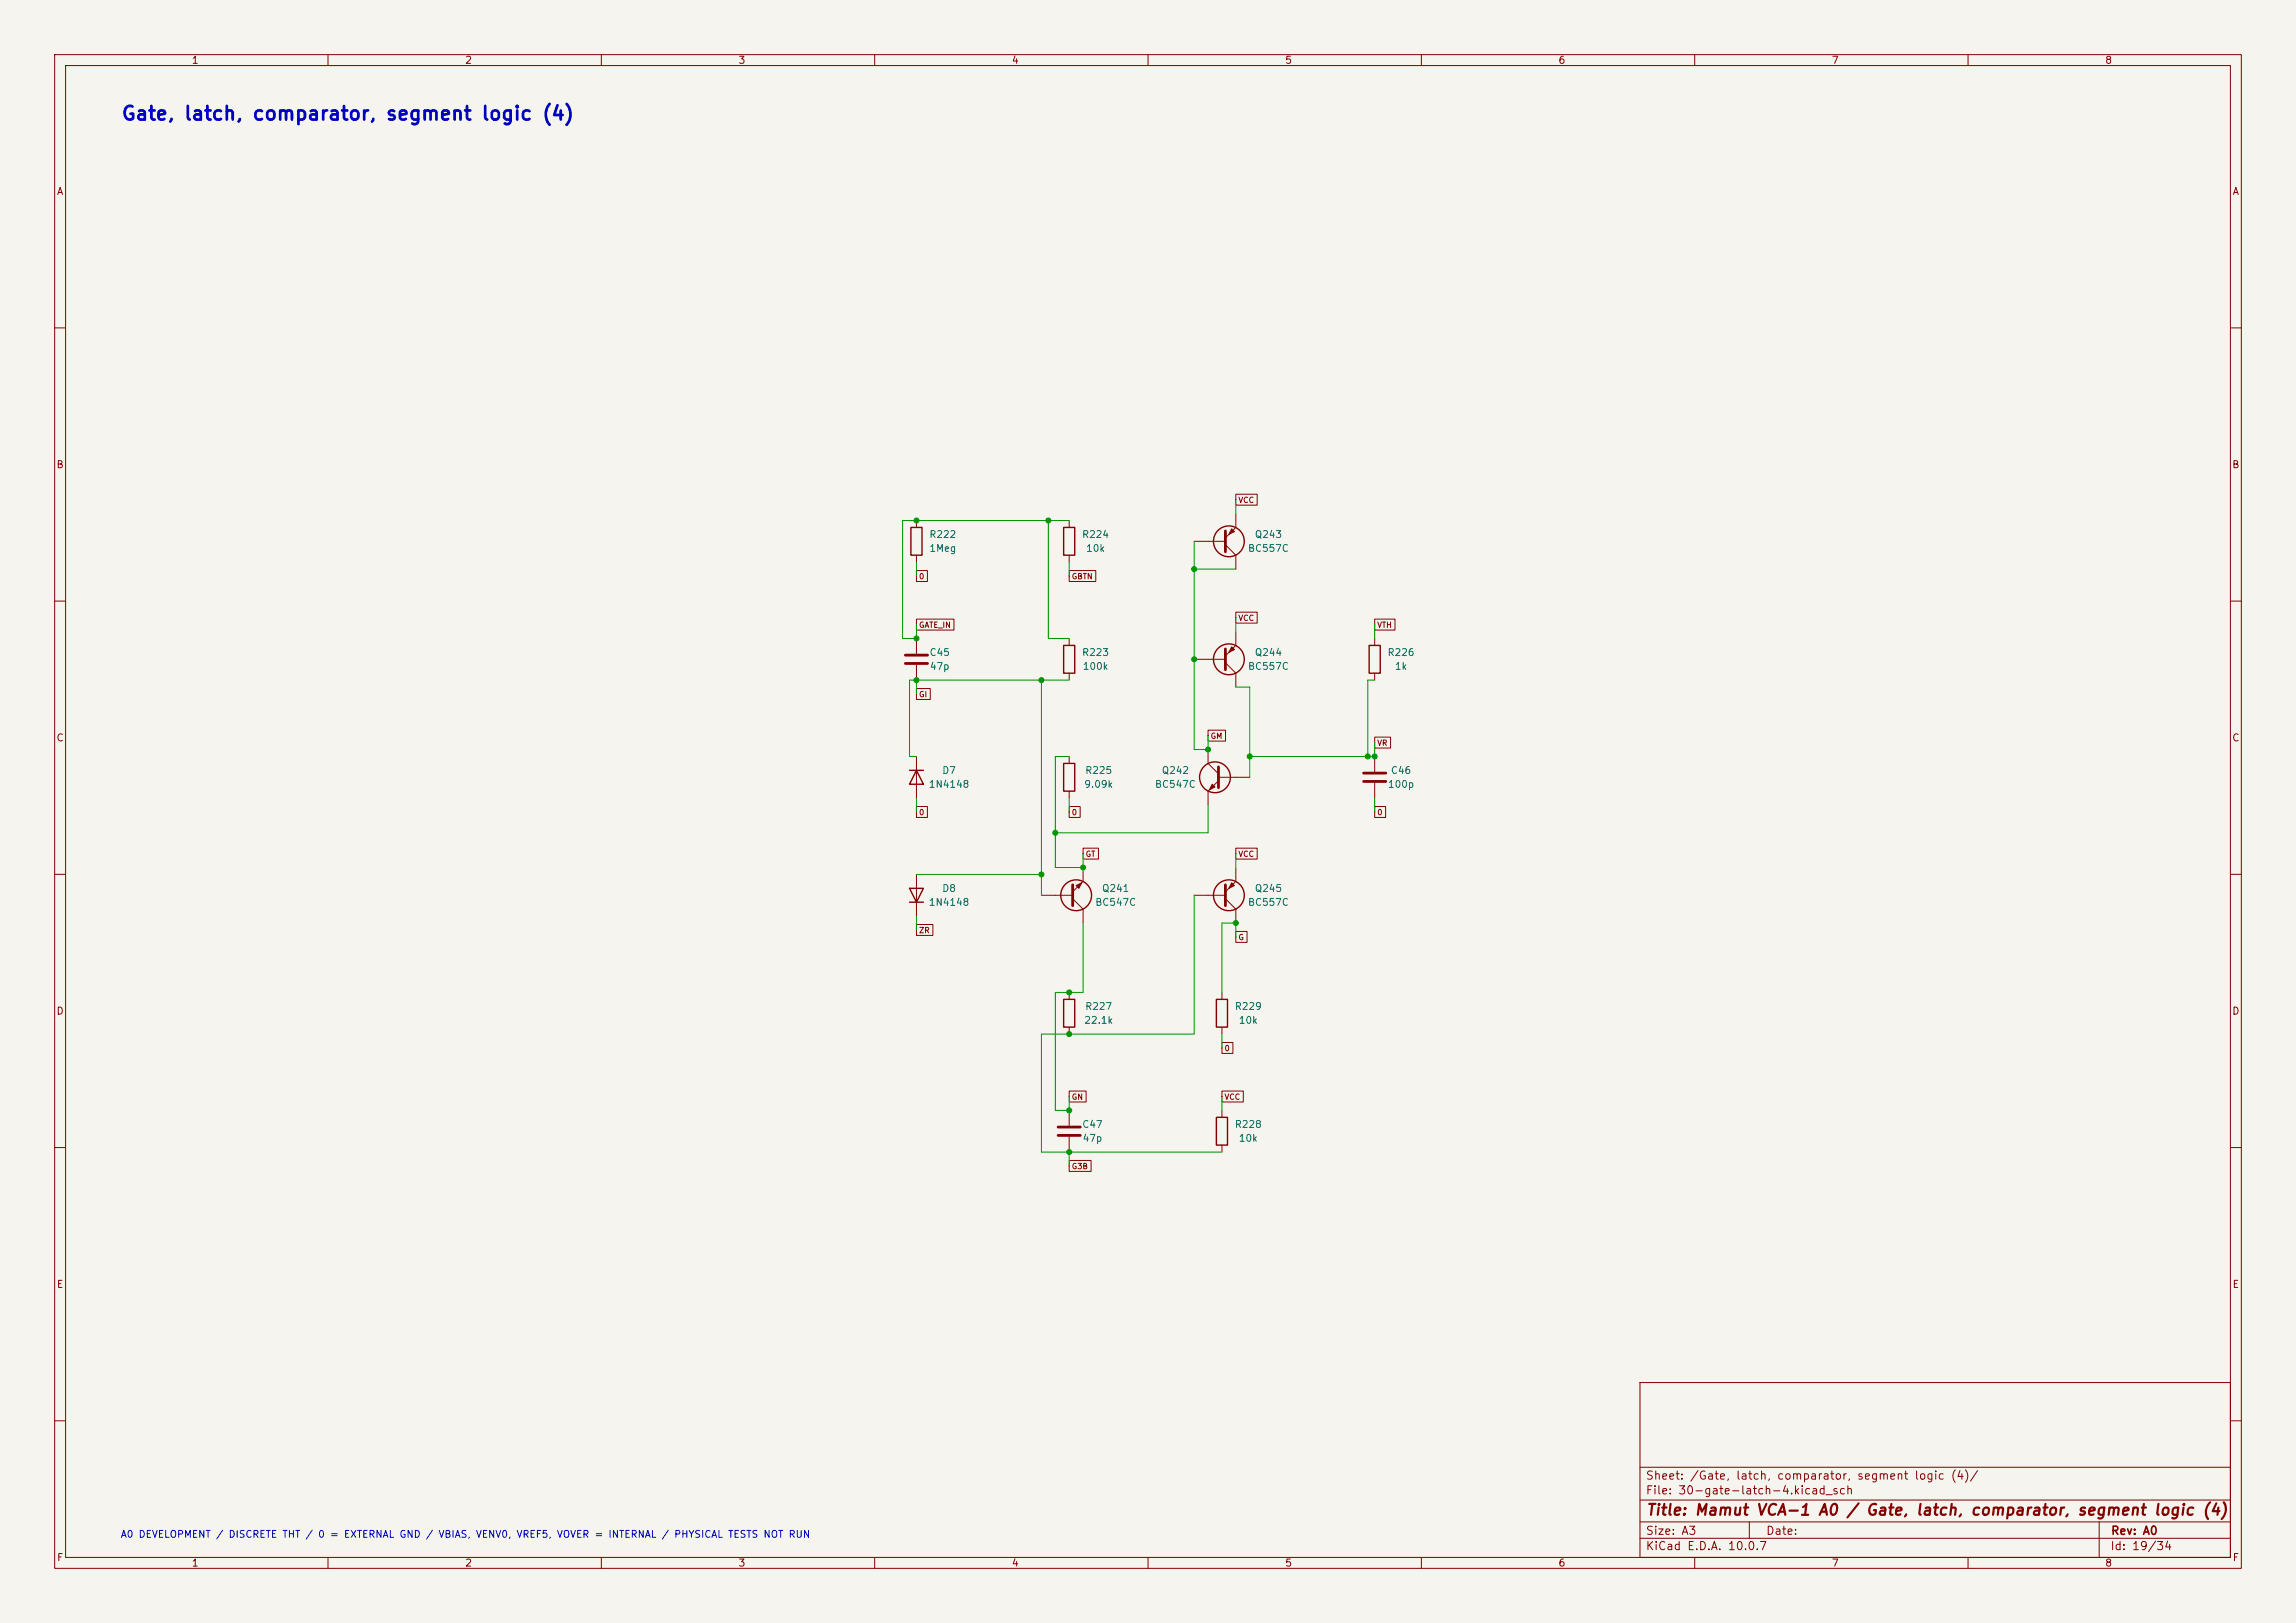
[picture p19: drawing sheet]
<svg xmlns="http://www.w3.org/2000/svg" width="420mm" height="297mm" viewBox="0 0 420 297" stroke-linecap="round" stroke-linejoin="round" font-family="sans-serif">
<defs><g id="words">
<text font-size="2.5" fill="#0000c2" x="22.1" y="22.6">Gate, latch, comparator, segment logic (4)</text>
<text font-size="2" fill="#840000" x="301" y="277.8">Title: Mamut VCA-1 A0 / Gate, latch, comparator, segment logic (4)</text>
<g font-size="1.5" fill="#840000">
<text x="300.9" y="273.8">File: 30-gate-latch-4.kicad_sch</text>
<text x="300.9" y="271.1">Sheet: /Gate, latch, comparator, segment logic (4)/</text>
<text x="300.9" y="281.2">Size: A3</text>
<text x="322.9" y="281.2">Date:</text>
<text x="386" y="281.2">Rev: A0</text>
<text x="300.9" y="284">KiCad E.D.A. 10.0.7</text>
<text x="385.9" y="284">Id: 19/34</text>
</g>
<g font-size="1.3" fill="#840000">
<text x="35" y="12">1</text>
<text x="85" y="12">2</text>
<text x="135" y="12">3</text>
<text x="185" y="12">4</text>
<text x="235" y="12">5</text>
<text x="285" y="12">6</text>
<text x="335" y="12">7</text>
<text x="385" y="12">8</text>
<text x="10.3" y="36">A</text>
<text x="408.3" y="36">A</text>
<text x="10.2" y="86">B</text>
<text x="408.2" y="86">B</text>
<text x="10.2" y="136">C</text>
<text x="408.2" y="136">C</text>
<text x="10.2" y="186">D</text>
<text x="408.2" y="186">D</text>
<text x="10.3" y="236">E</text>
<text x="408.3" y="236">E</text>
<text x="10.3" y="286">F</text>
<text x="35" y="287">1</text>
<text x="85" y="287">2</text>
<text x="135" y="287">3</text>
<text x="185" y="287">4</text>
<text x="235" y="287">5</text>
<text x="285" y="287">6</text>
<text x="335" y="287">7</text>
<text x="385" y="287">8</text>
<text x="408.3" y="286">F</text>
</g>
<g font-size="1.3" fill="#006464">
<text x="169.9" y="98.8">R222</text>
<text x="169.9" y="101.3">1Meg</text>
<text x="197.8" y="98.8">R224</text>
<text x="198.6" y="101.3">10k</text>
<text x="228.2" y="101.3">BC557C</text>
<text x="229.4" y="98.8">Q243</text>
<text x="169.9" y="120.3">C45</text>
<text x="170" y="122.9">47p</text>
<text x="197.8" y="120.3">R223</text>
<text x="198" y="122.9">100k</text>
<text x="228.2" y="122.9">BC557C</text>
<text x="229.4" y="120.3">Q244</text>
<text x="253.7" y="120.3">R226</text>
<text x="255" y="122.9">1k</text>
<text x="172.2" y="141.9">D7</text>
<text x="198.4" y="141.9">R225</text>
<text x="212.4" y="141.9">Q242</text>
<text x="254.3" y="141.9">C46</text>
<text x="169.8" y="144.5">1N4148</text>
<text x="198.2" y="144.5">9.09k</text>
<text x="211.2" y="144.5">BC547C</text>
<text x="253.8" y="144.5">100p</text>
<text x="169.8" y="166.1">1N4148</text>
<text x="172.2" y="163.5">D8</text>
<text x="200.2" y="166.1">BC547C</text>
<text x="201.5" y="163.5">Q241</text>
<text x="228.2" y="166.1">BC557C</text>
<text x="229.4" y="163.5">Q245</text>
<text x="198.4" y="185.1">R227</text>
<text x="225.8" y="185.1">R229</text>
<text x="198.2" y="187.7">22.1k</text>
<text x="226.5" y="187.7">10k</text>
<text x="197.9" y="206.7">C47</text>
<text x="197.9" y="209.2">47p</text>
<text x="225.8" y="206.7">R228</text>
<text x="226.5" y="209.2">10k</text>
</g>
<text font-size="1.3" fill="#0000c2" x="22" y="281.7">A0 DEVELOPMENT / DISCRETE THT / 0 = EXTERNAL GND / VBIAS, VENV0, VREF5, VOVER = INTERNAL / PHYSICAL TESTS NOT RUN</text>
<g font-size="1" fill="#840000">
<text x="226.4" y="92.3">VCC</text>
<text x="168" y="106.2">0</text>
<text x="196" y="106.2">GBTN</text>
<text x="226.4" y="113.9">VCC</text>
<text x="168" y="115.1">GATE_IN</text>
<text x="251.8" y="115.1">VTH</text>
<text x="168" y="127.8">GI</text>
<text x="221.4" y="135.4">GM</text>
<text x="251.8" y="136.7">VR</text>
<text x="168" y="149.4">0</text>
<text x="196" y="149.4">0</text>
<text x="251.8" y="149.4">0</text>
<text x="198.5" y="157">GT</text>
<text x="226.4" y="157">VCC</text>
<text x="168" y="171">ZR</text>
<text x="226.4" y="172.3">G</text>
<text x="223.9" y="192.6">0</text>
<text x="196" y="201.5">GN</text>
<text x="223.9" y="201.5">VCC</text>
<text x="196" y="214.2">G3B</text>
</g>
</g></defs>
<path d="M0 0h420v297h-420z" fill="#f5f4ef" stroke="#f5f4ef" stroke-width=".18"/>
<g fill="none" stroke="#840000" stroke-width=".18">
<path d="M10 10h400v277h-400zM12 12h396v273h-396zM60 10v2M110 10v2M160 10v2M210 10v2M260 10v2M310 10v2M360 10v2M10 60h2M408 60h2M167.6 95.3v1.2"/>
<path d="M195.6 95.3v1.2M218.4 99.1h5.8M224.2 99.7l1.9 1.9v2.5M226.1 90.4h3.9v2h-3.9zM226.1 94v2.5l-1.9 1.9M10 110h2M167.6 113.3h6.9v2h-6.9zM167.6 104.4h2v2h-2zM167.6 101.6v1.3M167.6 116.8v2.8M195.6 104.4h4.8v2h-4.8zM195.6 101.6v1.3"/>
<path d="M195.6 116.8v1.3M226.1 112h3.9v2h-3.9zM226.1 115.6v2.5l-1.9 1.9M251.5 113.3h3.7v2h-3.7zM251.5 116.8v1.3M408 110h2M167.6 126h2.6v2h-2.6zM167.6 121.7v2.8M167.6 138.4v7.7M195.6 123.2v1.3M195.6 138.4v1.3M218.4 120.7h5.8"/>
<path d="M221 133.6h3.2v2h-3.2zM221 137.2v2.5l1.9 1.9M224.2 121.3l1.9 1.9v2.5M251.5 134.9h2.9v2h-2.9zM251.5 123.2v1.3M251.5 138.4v2.8M10 160h2M167.6 147.6h2v2h-2zM195.6 147.6h2v2h-2zM195.6 144.8v1.3M198.1 155.2h2.8v2h-2.8zM198.1 158.8v2.5l-1.9 1.9"/>
<path d="M222.9 142.2h5.7M222.9 142.9l-1.9 1.9v2.5M226.1 155.2h3.9v2h-3.9zM226.1 158.8v2.5l-1.9 1.9M251.5 147.6h2v2h-2zM251.5 143.3v2.8M408 160h2M167.6 169.2h3v2h-3zM167.6 160v7.6M190.5 163.8h5.7M196.2 164.5l1.9 1.9v2.5M218.4 163.8h5.8"/>
<path d="M224.2 164.5l1.9 1.9v2.5M226.1 170.4h2v2.1h-2zM195.6 199.7h3.1v2h-3.1zM195.6 181.6v1.3M195.6 188v1.2M223.5 199.7h3.9v2h-3.9zM223.5 190.8h2v2h-2zM223.5 181.6v1.3M223.5 188v1.2M10 210h2M195.6 212.4h4v2h-4zM195.6 203.2v2.8"/>
<path d="M195.6 208v2.8M223.5 203.2v1.3M223.5 209.6v1.2M408 210h2M300 253h108v32h-108zM10 260h2M300 278.5h108M300 274.5h108M300 268.5h108M320 278.5v3M384 278.5v6.5M408 260h2"/>
<path d="M60 285v2M110 285v2M160 285v2M210 285v2M260 285v2M300 281.5h108M310 285v2M360 285v2"/>
</g>
<path d="M224.2 97.2v3.8M165.6 119.9h4.1M224.2 118.7v3.9M165.6 121.4h4.1M222.9 140.3v3.8M249.4 141.5h4.1M249.4 143h4.1M196.2 161.9v3.8M224.2 161.9v3.8M193.5 206.2h4.1M193.5 207.8h4.1" fill="none" stroke="#840000" stroke-width=".51"/>
<g fill="none" stroke="#840000" stroke-width=".25">
<path d="M166.6 96.5h2.1v5.1h-2.1zM194.6 96.5h2v5.1h-2zM194.6 118.1h2v5.1h-2zM250.4 118.1h2.1v5.1h-2.1zM194.6 139.7h2v5.1h-2zM166.4 141h2.5M167.6 141l1.3 2.5h-2.5zM166.4 162.6h2.5l-1.3 2.5zM166.4 165.1h2.5M194.6 182.9h2v5.1h-2zM222.5 182.9h2v5.1h-2zM222.5 204.5h2v5.1h-2z"/>
<circle cx="224.8" cy="99.1" r="2.82"/>
<circle cx="224.8" cy="120.6" r="2.82"/>
<circle cx="222.2" cy="142.2" r="2.82"/>
<circle cx="196.8" cy="163.8" r="2.82"/>
<circle cx="224.8" cy="163.8" r="2.82"/>
</g>
<g fill="#840000" stroke="#840000" stroke-width=".18">
<path d="M225.3 161.5l.5 .6-1 .5z"/>
<path d="M225.3 96.8l.5 .5-1 .5z"/>
<path d="M225.3 118.4l.5 .5-1 .5z"/>
<path d="M196.8 162.1l1.1-.6-.5 1.1z"/>
<path d="M221.7 143.5l.5 .5-1 .5z"/>
</g>
<g fill="none" stroke="#009600" stroke-width=".18">
<path d="M191.8 95.3v21.5h3.8M195.6 95.3h-30.5v21.5h2.5v-2.5M218.4 99.1v38.1h2.6v-2.6M226.1 91.4v2.6M167.6 102.9v2.5M195.6 102.9v2.5M218.4 104.1h7.7M226.1 113v2.6M251.5 114.3v2.5M167.6 124.5v2.5M190.5 124.5v39.3M195.6 138.4h-2.6v20.4h5.1v-2.6"/>
<path d="M195.6 124.5h-29.2v13.9h1.2M226.1 125.7h2.5v16.5M251.5 135.9v2.5h-22.9M251.5 124.5h-1.3v13.9M167.6 146.1v2.5M195.6 146.1v2.5M221 147.3v5.1h-28M226.1 156.2v2.6M251.5 146.1v2.5M167.6 160h22.9M167.6 167.6v2.6M198.1 168.9v12.7h-5.1v21.6h2.6v-2.5"/>
<path d="M218.4 163.8v25.4h-27.9v21.6h33M226.1 171.5v-2.6h-2.6v12.7M223.5 189.2v2.6M195.6 210.8v2.6M223.5 200.7v2.5"/>
</g>
<g fill="#009600" stroke="#009600" stroke-width=".18">
<circle cx="167.6" cy="124.5" r=".46"/>
<circle cx="167.6" cy="116.8" r=".46"/>
<circle cx="167.6" cy="95.3" r=".46"/>
<circle cx="195.6" cy="181.6" r=".46"/>
<circle cx="195.6" cy="189.2" r=".46"/>
<circle cx="226.1" cy="168.9" r=".46"/>
<circle cx="195.6" cy="210.8" r=".46"/>
<circle cx="195.6" cy="203.2" r=".46"/>
<circle cx="218.4" cy="104.1" r=".46"/>
<circle cx="218.4" cy="120.7" r=".46"/>
<circle cx="250.2" cy="138.4" r=".46"/>
<circle cx="251.5" cy="138.4" r=".46"/>
<circle cx="221" cy="137.2" r=".46"/>
<circle cx="228.6" cy="138.4" r=".46"/>
<circle cx="191.8" cy="95.3" r=".46"/>
<circle cx="190.5" cy="124.5" r=".46"/>
<circle cx="193" cy="152.4" r=".46"/>
<circle cx="198.1" cy="158.8" r=".46"/>
<circle cx="190.5" cy="160" r=".46"/>
</g>
<use href="#words"/>
</svg>
